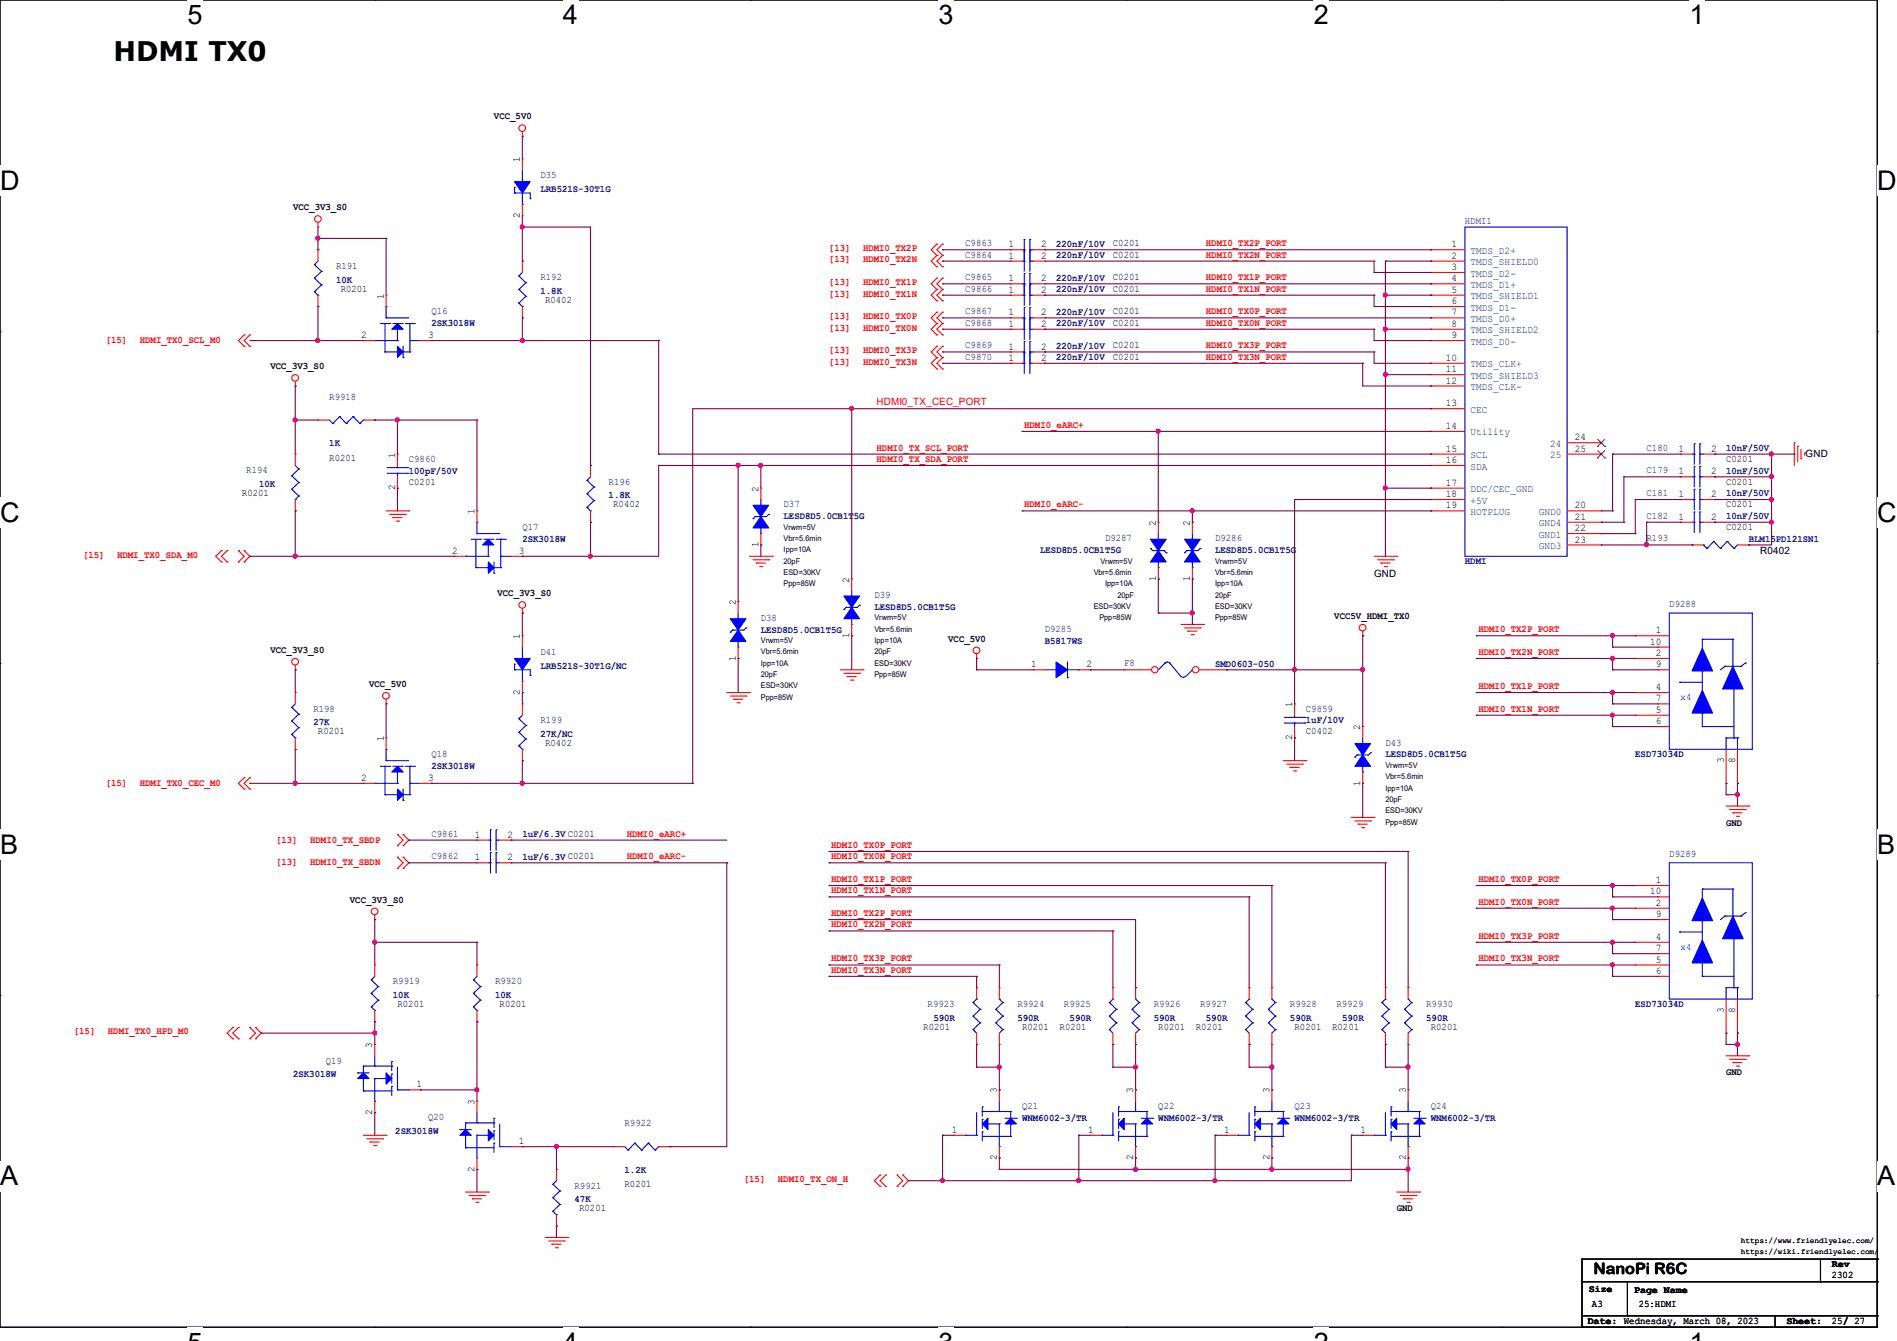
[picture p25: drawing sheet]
<svg xmlns="http://www.w3.org/2000/svg" width="297mm" height="210mm" viewBox="0 0 297 210" stroke-linecap="round" stroke-linejoin="round" font-family="sans-serif">
<defs><g id="words">
<g font-size="4.2">
<text x="29.4" y="3.8">5</text>
<text x="88.1" y="3.8">4</text>
<text x="146.9" y="3.8">3</text>
<text x="205.7" y="3.8">2</text>
<text x="264.5" y="3.8">1</text>
<text x="17.8" y="9.6">HDMI TX0</text>
<text x="0" y="29.8">D</text>
<text x="293.9" y="29.8">D</text>
<text x="0" y="81.7">C</text>
<text x="293.9" y="81.7">C</text>
<text x="0" y="133.7">B</text>
<text x="293.9" y="133.7">B</text>
<text x="0" y="185.6">A</text>
<text x="293.9" y="185.6">A</text>
</g>
<text font-size="2.5" x="249.5" y="199.5">NanoPi R6C</text>
<g font-size="1.6">
<text x="77.3" y="18.7">VCC_5V0</text>
<text x="81.4" y="25.4" transform="rotate(-90 81.4 25.4)">1</text>
<text x="45.9" y="32.9">VCC_3V3_S0</text>
<text x="81.4" y="34.1" transform="rotate(-90 81.4 34.1)">2</text>
<text x="157.9" y="38.7">1</text>
<text x="157.9" y="40.5">1</text>
<text x="163" y="38.7">2</text>
<text x="163" y="40.5">2</text>
<text x="174.2" y="38.6">C0201</text>
<text x="174.2" y="40.3">C0201</text>
<text x="227.2" y="38.7">1</text>
<text x="227.2" y="40.5">2</text>
<text x="53.3" y="45.7">R0201</text>
<text x="60.1" y="46.8" transform="rotate(-90 60.1 46.8)">1</text>
<text x="85.3" y="47.5">R0402</text>
<text x="157.9" y="44.1">1</text>
<text x="157.9" y="45.8">1</text>
<text x="163" y="44.1">2</text>
<text x="163" y="45.8">2</text>
<text x="174.2" y="43.9">C0201</text>
<text x="174.2" y="45.7">C0201</text>
<text x="227.2" y="42.3">3</text>
<text x="227.2" y="44.1">4</text>
<text x="227.2" y="45.8">5</text>
<text x="227.2" y="47.6">6</text>
<text x="56.6" y="53">2</text>
<text x="67" y="53">3</text>
<text x="157.9" y="49.4">1</text>
<text x="157.9" y="51.2">1</text>
<text x="163" y="49.4">2</text>
<text x="163" y="51.2">2</text>
<text x="174.2" y="49.2">C0201</text>
<text x="174.2" y="51">C0201</text>
<text x="227.2" y="49.4">7</text>
<text x="227.2" y="51.2">8</text>
<text x="227.2" y="53">9</text>
<text x="42.3" y="57.8">VCC_3V3_S0</text>
<text x="157.9" y="54.7">1</text>
<text x="157.9" y="56.5">1</text>
<text x="163" y="54.7">2</text>
<text x="163" y="56.5">2</text>
<text x="174.2" y="54.6">C0201</text>
<text x="174.2" y="56.3">C0201</text>
<text x="226.4" y="56.5">10</text>
<text x="226.4" y="58.3">11</text>
<text x="226.4" y="63.6">13</text>
<text x="226.4" y="60.1">12</text>
<text x="61.8" y="71.7" transform="rotate(-90 61.8 71.7)">1</text>
<text x="226.4" y="70.7">15</text>
<text x="226.4" y="67.2">14</text>
<text x="246.6" y="69">24</text>
<text x="246.6" y="70.7">25</text>
<text x="262.8" y="70.7">1</text>
<text x="267.9" y="70.7">2</text>
<text x="282.7" y="71.5">GND</text>
<text x="37.9" y="77.7">R0201</text>
<text x="51.6" y="72.2">R0201</text>
<text x="61.8" y="76.8" transform="rotate(-90 61.8 76.8)">2</text>
<text x="64" y="75.9">C0201</text>
<text x="118.7" y="77" transform="rotate(-90 118.7 77)">2</text>
<text x="226.4" y="77.9">18</text>
<text x="226.4" y="76.1">17</text>
<text x="226.4" y="72.5">16</text>
<text x="262.8" y="74.3">1</text>
<text x="262.8" y="77.9">1</text>
<text x="267.9" y="74.3">2</text>
<text x="267.9" y="77.9">2</text>
<text x="270.2" y="72.3">C0201</text>
<text x="270.2" y="75.9">C0201</text>
<text x="74.3" y="80.6" transform="rotate(-90 74.3 80.6)">1</text>
<text x="96" y="79.5">R0402</text>
<text x="181" y="82.3" transform="rotate(-90 181 82.3)">2</text>
<text x="186.3" y="82.3" transform="rotate(-90 186.3 82.3)">2</text>
<text x="226.4" y="79.6">19</text>
<text x="246.6" y="79.6">20</text>
<text x="246.6" y="81.4">21</text>
<text x="246.6" y="83.2">22</text>
<text x="262.8" y="81.4">1</text>
<text x="267.9" y="81.4">2</text>
<text x="270.2" y="83">C0201</text>
<text x="270.2" y="79.5">C0201</text>
<text x="70.8" y="86.7">2</text>
<text x="81.2" y="86.7">3</text>
<text x="118.7" y="85.7" transform="rotate(-90 118.7 85.7)">1</text>
<text x="246.6" y="85">23</text>
<text x="275.6" y="86.8">R0402</text>
<text x="77.9" y="93.4">VCC_3V3_S0</text>
<text x="115.2" y="94.8" transform="rotate(-90 115.2 94.8)">2</text>
<text x="133" y="91.2" transform="rotate(-90 133 91.2)">2</text>
<text x="181" y="91" transform="rotate(-90 181 91)">1</text>
<text x="186.3" y="91" transform="rotate(-90 186.3 91)">1</text>
<text x="215.1" y="90.3">GND</text>
<text x="81.4" y="100.1" transform="rotate(-90 81.4 100.1)">1</text>
<text x="133" y="99.9" transform="rotate(-90 133 99.9)">1</text>
<text x="148.5" y="100.5">VCC_5V0</text>
<text x="208.9" y="96.9">VCC5V_HDMI_TX0</text>
<text x="258.4" y="101">10</text>
<text x="259.2" y="99.2">1</text>
<text x="42.3" y="102.3">VCC_3V3_S0</text>
<text x="57.8" y="107.6">VCC_5V0</text>
<text x="115.2" y="103.5" transform="rotate(-90 115.2 103.5)">1</text>
<text x="161.5" y="104.5">1</text>
<text x="170.1" y="104.5">2</text>
<text x="259.2" y="102.7">2</text>
<text x="259.2" y="104.5">9</text>
<text x="81.4" y="108.8" transform="rotate(-90 81.4 108.8)">2</text>
<text x="202.3" y="110.8" transform="rotate(-90 202.3 110.8)">1</text>
<text x="259.2" y="108.1">4</text>
<text x="259.2" y="111.6">5</text>
<text x="259.2" y="113.4">6</text>
<text x="259.2" y="109.9">7</text>
<text x="49.8" y="115">R0201</text>
<text x="60.1" y="116.1" transform="rotate(-90 60.1 116.1)">1</text>
<text x="85.3" y="116.8">R0402</text>
<text x="202.3" y="115.9" transform="rotate(-90 202.3 115.9)">2</text>
<text x="204.5" y="115">C0402</text>
<text x="213" y="114.3" transform="rotate(-90 213 114.3)">2</text>
<text x="269.9" y="119.5" transform="rotate(-90 269.9 119.5)">3</text>
<text x="271.7" y="119.5" transform="rotate(-90 271.7 119.5)">8</text>
<text x="56.6" y="122.3">2</text>
<text x="67" y="122.3">3</text>
<text x="213" y="123" transform="rotate(-90 213 123)">1</text>
<text x="74.3" y="131.2">1</text>
<text x="79.5" y="131.2">2</text>
<text x="270.2" y="129.3">GND</text>
<text x="74.3" y="134.7">1</text>
<text x="79.5" y="134.7">2</text>
<text x="54.8" y="141.4">VCC_3V3_S0</text>
<text x="258.4" y="140.1">10</text>
<text x="259.2" y="138.3">1</text>
<text x="259.2" y="141.9">2</text>
<text x="259.2" y="143.6">9</text>
<text x="259.2" y="147.2">4</text>
<text x="259.2" y="149">7</text>
<text x="259.2" y="150.8">5</text>
<text x="259.2" y="152.5">6</text>
<text x="62.2" y="157.7">R0201</text>
<text x="78.2" y="157.7">R0201</text>
<text x="144.6" y="161.2">R0201</text>
<text x="160" y="161.2">R0201</text>
<text x="165.9" y="161.2">R0201</text>
<text x="181.4" y="161.2">R0201</text>
<text x="187.2" y="161.2">R0201</text>
<text x="202.7" y="161.2">R0201</text>
<text x="208.6" y="161.2">R0201</text>
<text x="224" y="161.2">R0201</text>
<text x="269.9" y="158.6" transform="rotate(-90 269.9 158.6)">3</text>
<text x="271.7" y="158.6" transform="rotate(-90 271.7 158.6)">8</text>
<text x="58.3" y="164.1" transform="rotate(-90 58.3 164.1)">3</text>
<text x="65.2" y="170.3">1</text>
<text x="74.3" y="173" transform="rotate(-90 74.3 173)">3</text>
<text x="156.1" y="171.2" transform="rotate(-90 156.1 171.2)">3</text>
<text x="177.4" y="171.2" transform="rotate(-90 177.4 171.2)">3</text>
<text x="198.8" y="171.2" transform="rotate(-90 198.8 171.2)">3</text>
<text x="220.1" y="171.2" transform="rotate(-90 220.1 171.2)">3</text>
<text x="270.2" y="168.4">GND</text>
<text x="58.3" y="174.6" transform="rotate(-90 58.3 174.6)">2</text>
<text x="81.2" y="179.2">1</text>
<text x="149" y="177.4">1</text>
<text x="170.3" y="177.4">1</text>
<text x="191.7" y="177.4">1</text>
<text x="213" y="177.4">1</text>
<text x="74.3" y="183.5" transform="rotate(-90 74.3 183.5)">2</text>
<text x="97.8" y="186">R0201</text>
<text x="156.1" y="181.7" transform="rotate(-90 156.1 181.7)">2</text>
<text x="177.4" y="181.7" transform="rotate(-90 177.4 181.7)">2</text>
<text x="198.8" y="181.7" transform="rotate(-90 198.8 181.7)">2</text>
<text x="220.1" y="181.7" transform="rotate(-90 220.1 181.7)">2</text>
<text x="90.7" y="189.7">R0201</text>
<text x="218.7" y="189.7">GND</text>
<text x="248.8" y="202.4">Size</text>
<text x="255.9" y="202.5">Page Name</text>
<text x="286.8" y="200.2">2302</text>
<text x="286.8" y="198.5">Rev</text>
<text x="248.6" y="207.3">Date: Wednesday, March 08, 2023</text>
<text x="249.3" y="204.6">A3</text>
<text x="256.6" y="204.6">25:HDMI</text>
<text x="279.7" y="207.3">Sheet:</text>
<text x="286.8" y="207.3">25/ 27</text>
</g>
<g font-size="1.6" fill="#000080">
<text x="84.6" y="27.9">D35</text>
<text x="84.6" y="30.1">LRB521S-30T1G</text>
<text x="229.4" y="35">HDMI1</text>
<text x="151.1" y="38.6">C9863</text>
<text x="151.1" y="40.3">C9864</text>
<text x="165.4" y="38.6">220nF/10V</text>
<text x="165.4" y="40.4">220nF/10V</text>
<text x="52.6" y="42.1">R191</text>
<text x="52.6" y="44.3">10K</text>
<text x="84.6" y="43.9">R192</text>
<text x="84.6" y="46.1">1.8K</text>
<text x="151.1" y="43.9">C9865</text>
<text x="151.1" y="45.7">C9866</text>
<text x="165.4" y="43.9">220nF/10V</text>
<text x="165.4" y="45.7">220nF/10V</text>
<text x="67.6" y="49.2">Q16</text>
<text x="67.6" y="51.1">2SK3018W</text>
<text x="151.1" y="49.2">C9867</text>
<text x="151.1" y="51">C9868</text>
<text x="165.4" y="49.3">220nF/10V</text>
<text x="165.4" y="51.1">220nF/10V</text>
<text x="151.1" y="54.6">C9869</text>
<text x="151.1" y="56.3">C9870</text>
<text x="165.4" y="54.6">220nF/10V</text>
<text x="165.4" y="56.4">220nF/10V</text>
<text x="51.6" y="62.6">R9918</text>
<text x="51.6" y="69.9">1K</text>
<text x="257.8" y="70.6">C180</text>
<text x="270.2" y="70.6">10nF/50V</text>
<text x="38.6" y="74.1">R194</text>
<text x="40.6" y="76.3">10K</text>
<text x="64" y="72.3">C9860</text>
<text x="64" y="74.2">100pF/50V</text>
<text x="95.3" y="75.9">R196</text>
<text x="257.8" y="74.1">C179</text>
<text x="257.8" y="77.7">C181</text>
<text x="270.2" y="74.2">10nF/50V</text>
<text x="270.2" y="77.7">10nF/50V</text>
<text x="81.8" y="83">Q17</text>
<text x="95.3" y="78.1">1.8K</text>
<text x="122.7" y="79.5">D37</text>
<text x="122.7" y="81.3">LESD8D5.0CB1T5G</text>
<text x="257.8" y="81.2">C182</text>
<text x="270.2" y="81.3">10nF/50V</text>
<text x="81.8" y="84.8">2SK3018W</text>
<text x="162.9" y="86.6">LESD8D5.0CB1T5G</text>
<text x="173" y="84.8">D9287</text>
<text x="190.2" y="84.8">D9286</text>
<text x="190.2" y="86.6">LESD8D5.0CB1T5G</text>
<text x="229.4" y="88.4">HDMI</text>
<text x="257.8" y="84.8">R193</text>
<text x="273.8" y="84.8">BLM15PD121SN1</text>
<text x="136.9" y="93.7">D39</text>
<text x="136.9" y="95.5">LESD8D5.0CB1T5G</text>
<text x="261.4" y="95.1">D9288</text>
<text x="119.1" y="97.2">D38</text>
<text x="119.1" y="99.1">LESD8D5.0CB1T5G</text>
<text x="163.6" y="99">D9285</text>
<text x="163.6" y="100.8">B5817WS</text>
<text x="84.6" y="102.6">D41</text>
<text x="84.6" y="104.7">LRB521S-30T1G/NC</text>
<text x="176" y="104.3">F8</text>
<text x="190.2" y="104.4">SMD0603-050</text>
<text x="49.1" y="111.5">R198</text>
<text x="49.1" y="113.6">27K</text>
<text x="84.6" y="113.2">R199</text>
<text x="204.5" y="111.5">C9859</text>
<text x="204.5" y="113.3">1uF/10V</text>
<text x="67.6" y="118.6">Q18</text>
<text x="84.6" y="115.4">27K/NC</text>
<text x="216.9" y="116.8">D43</text>
<text x="216.9" y="118.6">LESD8D5.0CB1T5G</text>
<text x="256" y="118.6">ESD73034D</text>
<text x="67.6" y="120.4">2SK3018W</text>
<text x="67.6" y="131">C9861</text>
<text x="81.8" y="131.1">1uF/6.3V C0201</text>
<text x="67.6" y="134.6">C9862</text>
<text x="81.8" y="134.6">1uF/6.3V C0201</text>
<text x="261.4" y="134.2">D9289</text>
<text x="61.5" y="154.1">R9919</text>
<text x="77.5" y="154.1">R9920</text>
<text x="61.5" y="156.3">10K</text>
<text x="77.5" y="156.3">10K</text>
<text x="145.2" y="157.7">R9923</text>
<text x="146.1" y="159.8">590R</text>
<text x="159.3" y="157.7">R9924</text>
<text x="159.3" y="159.8">590R</text>
<text x="166.6" y="157.7">R9925</text>
<text x="167.5" y="159.8">590R</text>
<text x="180.6" y="157.7">R9926</text>
<text x="180.6" y="159.8">590R</text>
<text x="187.9" y="157.7">R9927</text>
<text x="188.8" y="159.8">590R</text>
<text x="202" y="157.7">R9928</text>
<text x="202" y="159.8">590R</text>
<text x="209.2" y="157.7">R9929</text>
<text x="210.1" y="159.8">590R</text>
<text x="223.3" y="157.7">R9930</text>
<text x="223.3" y="159.8">590R</text>
<text x="256" y="157.7">ESD73034D</text>
<text x="51" y="166.6">Q19</text>
<text x="45.9" y="168.7">2SK3018W</text>
<text x="160" y="173.7">Q21</text>
<text x="181.4" y="173.7">Q22</text>
<text x="202.7" y="173.7">Q23</text>
<text x="224" y="173.7">Q24</text>
<text x="61.9" y="177.6">2SK3018W</text>
<text x="67" y="175.5">Q20</text>
<text x="97.8" y="176.4">R9922</text>
<text x="160" y="175.5">WNM6002-3/TR</text>
<text x="181.4" y="175.5">WNM6002-3/TR</text>
<text x="202.7" y="175.5">WNM6002-3/TR</text>
<text x="224" y="175.5">WNM6002-3/TR</text>
<text x="97.8" y="183.7">1.2K</text>
<text x="90" y="186.1">R9921</text>
<text x="90" y="188.3">47K</text>
</g>
<g font-size="1.6" fill="#f00">
<text x="129.8" y="39.3">[13]</text>
<text x="129.8" y="41.1">[13]</text>
<text x="135.1" y="39.3">HDMI0_TX2P</text>
<text x="135.1" y="41.1">HDMI0_TX2N</text>
<text x="188.8" y="40.3">HDMI0_TX2N_PORT</text>
<text x="188.8" y="38.6">HDMI0_TX2P_PORT</text>
<text x="129.8" y="46.4">[13]</text>
<text x="129.8" y="44.7">[13]</text>
<text x="135.1" y="46.4">HDMI0_TX1N</text>
<text x="135.1" y="44.7">HDMI0_TX1P</text>
<text x="188.8" y="43.9">HDMI0_TX1P_PORT</text>
<text x="188.8" y="45.7">HDMI0_TX1N_PORT</text>
<text x="16.6" y="53.7">[15]</text>
<text x="21.9" y="53.7">HDMI_TX0_SCL_M0</text>
<text x="129.8" y="50">[13]</text>
<text x="129.8" y="51.8">[13]</text>
<text x="135.1" y="50">HDMI0_TX0P</text>
<text x="135.1" y="51.8">HDMI0_TX0N</text>
<text x="188.8" y="51">HDMI0_TX0N_PORT</text>
<text x="188.8" y="49.2">HDMI0_TX0P_PORT</text>
<text x="129.8" y="57.1">[13]</text>
<text x="129.8" y="55.3">[13]</text>
<text x="135.1" y="57.1">HDMI0_TX3N</text>
<text x="135.1" y="55.3">HDMI0_TX3P</text>
<text x="188.8" y="54.6">HDMI0_TX3P_PORT</text>
<text x="188.8" y="56.3">HDMI0_TX3N_PORT</text>
<text x="137.2" y="63.5">HDMI0_TX_CEC_PORT</text>
<text x="137.2" y="70.6">HDMI0_TX_SCL_PORT</text>
<text x="160.4" y="67">HDMI0_eARC+</text>
<text x="137.2" y="72.3">HDMI0_TX_SDA_PORT</text>
<text x="160.4" y="79.5">HDMI0_eARC-</text>
<text x="13" y="87.3">[15]</text>
<text x="18.3" y="87.3">HDMI_TX0_SDA_M0</text>
<text x="231.5" y="99">HDMI0_TX2P_PORT</text>
<text x="231.5" y="102.6">HDMI0_TX2N_PORT</text>
<text x="231.5" y="107.9">HDMI0_TX1P_PORT</text>
<text x="231.5" y="111.5">HDMI0_TX1N_PORT</text>
<text x="16.6" y="123.1">[15]</text>
<text x="21.9" y="123.1">HDMI_TX0_CEC_M0</text>
<text x="43.2" y="131.9">[13]</text>
<text x="48.6" y="131.9">HDMI0_TX_SBDP</text>
<text x="98.1" y="131">HDMI0_eARC+</text>
<text x="43.2" y="135.5">[13]</text>
<text x="48.6" y="135.5">HDMI0_TX_SBDN</text>
<text x="98.1" y="134.6">HDMI0_eARC-</text>
<text x="130.1" y="132.8">HDMI0_TX0P_PORT</text>
<text x="130.1" y="134.6">HDMI0_TX0N_PORT</text>
<text x="130.1" y="143.5">HDMI0_TX2P_PORT</text>
<text x="130.1" y="139.9">HDMI0_TX1N_PORT</text>
<text x="130.1" y="138.1">HDMI0_TX1P_PORT</text>
<text x="231.5" y="141.7">HDMI0_TX0N_PORT</text>
<text x="231.5" y="138.1">HDMI0_TX0P_PORT</text>
<text x="130.1" y="145.2">HDMI0_TX2N_PORT</text>
<text x="231.5" y="147">HDMI0_TX3P_PORT</text>
<text x="130.1" y="150.6">HDMI0_TX3P_PORT</text>
<text x="130.1" y="152.4">HDMI0_TX3N_PORT</text>
<text x="231.5" y="150.6">HDMI0_TX3N_PORT</text>
<text x="11.6" y="162">[15]</text>
<text x="16.9" y="162">HDMI_TX0_HPD_M0</text>
<text x="116.5" y="185.1">[15]</text>
<text x="121.8" y="185.1">HDMI0_TX_ON_H</text>
</g>
<g font-size="1.6" fill="#004080">
<text x="230.3" y="39.8">TMDS_D2+</text>
<text x="230.3" y="41.5">TMDS_SHIELD0</text>
<text x="230.3" y="43.3">TMDS_D2-</text>
<text x="230.3" y="45.1">TMDS_D1+</text>
<text x="230.3" y="46.9">TMDS_SHIELD1</text>
<text x="230.3" y="48.6">TMDS_D1-</text>
<text x="230.3" y="50.4">TMDS_D0+</text>
<text x="230.3" y="52.2">TMDS_SHIELD2</text>
<text x="230.3" y="54">TMDS_D0-</text>
<text x="230.3" y="57.5">TMDS_CLK+</text>
<text x="230.3" y="59.3">TMDS_SHIELD3</text>
<text x="230.3" y="64.6">CEC</text>
<text x="230.3" y="61.1">TMDS_CLK-</text>
<text x="230.3" y="71.8">SCL</text>
<text x="230.3" y="68.2">Utility</text>
<text x="242.7" y="70">24</text>
<text x="242.7" y="71.8">25</text>
<text x="230.3" y="77.1">DDC/CEC_GND</text>
<text x="230.3" y="73.5">SDA</text>
<text x="230.3" y="80.6">HOTPLUG</text>
<text x="230.3" y="78.9">+5V</text>
<text x="240.9" y="80.6">GND0</text>
<text x="240.9" y="82.4">GND4</text>
<text x="240.9" y="86">GND3</text>
<text x="240.9" y="84.2">GND1</text>
</g>
<g font-size="1.6" fill="#00f">
<text x="263.1" y="109.7">x4</text>
<text x="263.1" y="148.8">x4</text>
</g>
<g font-size="1.2">
<text x="122.7" y="82.9">Vrwm=5V</text>
<text x="122.7" y="84.7">Vbr=5.6min</text>
<text x="122.7" y="86.5">Ipp=10A</text>
<text x="122.7" y="88.3">20pF</text>
<text x="172.3" y="88.3">Vrwm=5V</text>
<text x="190.2" y="88.3">Vrwm=5V</text>
<text x="122.7" y="90">ESD=30KV</text>
<text x="122.7" y="91.8">Ppp=85W</text>
<text x="171.2" y="90">Vbr=5.6min</text>
<text x="171.2" y="95.4">ESD=30KV</text>
<text x="173" y="91.8">Ipp=10A</text>
<text x="175" y="93.6">20pF</text>
<text x="190.2" y="90">Vbr=5.6min</text>
<text x="190.2" y="91.8">Ipp=10A</text>
<text x="190.2" y="93.6">20pF</text>
<text x="190.2" y="95.4">ESD=30KV</text>
<text x="119.1" y="100.7">Vrwm=5V</text>
<text x="136.9" y="97.2">Vrwm=5V</text>
<text x="136.9" y="98.9">Vbr=5.6min</text>
<text x="136.9" y="100.7">Ipp=10A</text>
<text x="172.1" y="97.2">Ppp=85W</text>
<text x="190.2" y="97.2">Ppp=85W</text>
<text x="119.1" y="102.5">Vbr=5.6min</text>
<text x="119.1" y="104.3">Ipp=10A</text>
<text x="119.1" y="106">20pF</text>
<text x="119.1" y="107.8">ESD=30KV</text>
<text x="136.9" y="102.5">20pF</text>
<text x="136.9" y="104.3">ESD=30KV</text>
<text x="136.9" y="106">Ppp=85W</text>
<text x="119.1" y="109.6">Ppp=85W</text>
<text x="216.9" y="120.3">Vrwm=5V</text>
<text x="216.9" y="122">Vbr=5.6min</text>
<text x="216.9" y="123.8">Ipp=10A</text>
<text x="216.9" y="125.6">20pF</text>
<text x="216.9" y="127.4">ESD=30KV</text>
<text x="216.9" y="129.2">Ppp=85W</text>
<text x="272.6" y="196.4">https://wiki.friendlyelec.com/</text>
<text x="272.6" y="194.6">https://www.friendlyelec.com/</text>
</g>
</g></defs>
<path d="M0 0h293.9v207.9h-293.9z" fill="none" stroke="#000" stroke-width=".17"/>
<g fill="#fff">
<path d="M29.4 0h2.3v4.7h-2.3z"/>
<path d="M29.4 207.9h2.3v2.1h-2.3z"/>
</g>
<path d="M58.8 0h.1M58.8 207.9h.1" fill="none" stroke="#000" stroke-width=".17"/>
<g fill="#fff">
<path d="M88.1 0h2.4v4.7h-2.4z"/>
<path d="M88.1 207.9h2.4v2.1h-2.4z"/>
</g>
<path d="M117.6 0h.1M117.6 207.9h.1" fill="none" stroke="#000" stroke-width=".17"/>
<g fill="#fff">
<path d="M146.9 0h2.4v4.7h-2.4z"/>
<path d="M146.9 207.9h2.4v2.1h-2.4z"/>
</g>
<path d="M176.3 0h.1M176.3 207.9h.1" fill="none" stroke="#000" stroke-width=".17"/>
<g fill="#fff">
<path d="M205.7 0h2.4v4.7h-2.4z"/>
<path d="M205.7 207.9h2.4v2.1h-2.4z"/>
</g>
<path d="M235.1 0h.1M235.1 207.9h.1" fill="none" stroke="#000" stroke-width=".17"/>
<g fill="#fff">
<path d="M264.5 0h2.4v4.7h-2.4z"/>
<path d="M264.5 207.9h2.4v2.1h-2.4z"/>
<path d="M0 26h3v4.7h-3z"/>
<path d="M293.9 26h3.1v4.7h-3.1z"/>
<path d="M0 77.9h3v4.7h-3z"/>
<path d="M293.9 77.9h3.1v4.7h-3.1z"/>
</g>
<path d="M0 51.9h.1M293.9 51.9h.1" fill="none" stroke="#000" stroke-width=".17"/>
<g fill="#fff">
<path d="M0 129.9h2.8v4.7h-2.8z"/>
<path d="M293.9 129.9h2.9v4.7h-2.9z"/>
</g>
<path d="M0 103.9h.1M293.9 103.9h.1" fill="none" stroke="#000" stroke-width=".17"/>
<g fill="#fff">
<path d="M0 181.8h2.8v4.8h-2.8z"/>
<path d="M293.8 181.8h3v4.8h-3z"/>
</g>
<g fill="none" stroke="#000" stroke-width=".17">
<path d="M0 155.9h.1M293.9 155.9h.1M247.7 197.2h.1M247.7 197.2v10.7M247.7 197.2h46.2M285 197.2v3.5M293.9 197.2h.1M293.9 197.2v10.7h-46.2M247.7 207.9h.1M247.7 200.7h46.2M247.7 206.1h46.2M254.8 206.1h.1"/>
<path d="M254.8 200.7v5.4M258.4 206.1h.1M277.9 207.9h.1M277.9 206.1v1.8M285 200.7h.1M293.9 200.7h.1M293.9 206.1h.1"/>
</g>
<g fill="none" stroke="#f00" stroke-width=".17">
<path d="M49.8 35.6h.1M49.8 39.1h.1M49.8 34.8v.8M49.8 39.1v1.8M81.8 21.3h.1M81.8 20.6v.7M146.7 38.2h.1M146.7 38.2l-.9 .9 .9 .9M147.6 38.2h.1M147.6 38.2l-.9 .9 .9 .9M158.2 39.1h.1M158.2 39.1h1.8"/>
<path d="M161.8 39.1h1.8M163.6 39.1h.1M38.2 54.2h.1M38.2 52.5h.1M38.2 52.5l-.9 .8 .9 .9M39.1 54.2h.1M39.1 52.5h.1M39.1 52.5l-.9 .8 .9 .9M46.2 59.7v.8M49.8 48h.1M49.8 46.2v1.8M146.7 47.1h.1"/>
<path d="M146.7 45.3h.1M146.7 50.7h.1M146.7 48.9h.1M146.7 52.5h.1M146.7 57.8h.1M146.7 56h.1M146.7 40h.1M146.7 41.8h.1M146.7 43.6h.1M146.7 54.2h.1M146.7 45.3l-.9 .9 .9 .9M146.7 48.9l-.9 .9 .9 .9"/>
<path d="M146.7 50.7l-.9 .9 .9 .9M146.7 56l-.9 .9 .9 .9M146.7 40l-.9 .9 .9 .9M146.7 43.6l-.9 .8 .9 .9M146.7 54.2l-.9 .9 .9 .9M147.6 47.1h.1M147.6 45.3h.1M147.6 50.7h.1M147.6 48.9h.1M147.6 52.5h.1M147.6 57.8h.1M147.6 56h.1"/>
<path d="M147.6 40h.1M147.6 41.8h.1M147.6 43.6h.1M147.6 54.2h.1M147.6 45.3l-.9 .9 .9 .9M147.6 48.9l-.9 .9 .9 .9M147.6 50.7l-.9 .9 .9 .9M147.6 56l-.9 .9 .9 .9M147.6 40l-.9 .9 .9 .9M147.6 43.6l-.9 .8 .9 .9M147.6 54.2l-.9 .9 .9 .9M46.2 60.5h.1"/>
<path d="M280.9 69.3h.1M280.9 69.3v3.6M281.5 69.9h.1M281.5 69.9v2.4M282 71.8h.1M282 70.4v1.4M282.5 71h.1M282.5 71v.3M34.7 88h.1M34.7 86.2h.1M34.7 86.2l-.9 .9 .9 .9M35.6 88h.1"/>
<path d="M35.6 86.2h.1M35.6 86.2l-.9 .9 .9 .9M37.3 88h.1M37.3 86.2h.1M37.3 86.2l.9 .9-.9 .9M38.2 86.2h.1M38.2 88h.1M38.2 86.2l.9 .9-.9 .9M60.5 80h3.5M61 80.6h2.5M61.5 81.1h.1M61.5 81.1h1.4"/>
<path d="M62.1 81.6h.3M62.4 81.6h.1M63.5 80.6h.1M64 80h.1M71.1 87.1h.1M71.1 87.1h1.8M74.7 80h.1M74.7 80v1.8M80 87.1h1.8M81.8 96h.1M81.8 87.1h.1M81.8 95.3v.7"/>
<path d="M117.3 87.1h3.6M117.9 87.7h2.5M118.4 88.2h.1M118.4 88.2h1.4M119 88.7h.3M119.3 88.7h.1M120.4 87.7h.1M120.9 87.1h.1M184.9 97.8h3.6M185.5 98.3h2.4M186 98.8h.1M186 98.8h1.4"/>
<path d="M186.5 99.4h.4M186.9 99.4h.1M187.9 98.3h.1M188.5 97.8h.1M213.4 99.6h.1M213.4 98.8v.8M215.1 87.1h3.6M215.7 87.7h2.4M216.2 88.2h.1M216.2 88.2h1.4M216.7 88.7h.4M217.1 88.7h.1"/>
<path d="M218.1 87.7h.1M218.7 87.1h.1M256 99.6h.1M256 99.6h5.4M46.2 104.9h.1M46.2 104.2v.7M60.5 110.2h.1M60.5 109.5v.7M113.8 108.5h3.5M114.3 109h2.5M114.9 109.5h.1M114.9 109.5h1.4"/>
<path d="M115.4 110.1h.3M115.7 110.1h.1M116.8 109h.1M117.3 108.5h.1M131.6 104.9h3.5M132.1 105.5h2.5M132.6 106h.1M132.6 106h1.5M133.2 106.5h.3M133.5 106.5h.1M134.6 105.5h.1M135.1 104.9h.1"/>
<path d="M152.9 103.1h.1M152.9 102.4v.7M200.9 119.1h3.6M201.5 119.7h2.4M203.9 119.7h.1M204.5 119.1h.1M256 103.1h.1M256 108.5h.1M256 112h.1M256 108.5h5.4M256 103.1h5.4M256 112h5.4"/>
<path d="M259.6 113.8h.1M259.6 110.2h.1M259.6 104.9h.1M259.6 101.3h.1M259.6 104.9h1.8M259.6 113.8h1.8M259.6 110.2h1.8M259.6 101.3h1.8M270.3 117.3v5.4M272 117.3v5.4M38.2 123.6h.1M38.2 121.8h.1"/>
<path d="M38.2 121.8l-.9 .9 .9 .9M39.1 123.6h.1M39.1 121.8h.1M39.1 121.8l-.9 .9 .9 .9M62.2 132.5h.1M62.2 130.7h.1M62.2 136h.1M62.2 134.2h.1M62.2 134.2l.9 .9-.9 .9M62.2 130.7l.9 .9-.9 .9M63.1 130.7h.1M63.1 132.5h.1"/>
<path d="M63.1 134.2h.1M63.1 136h.1M63.1 130.7l.9 .9-.9 .9M63.1 134.2l.9 .9-.9 .9M202 120.2h.1M202 120.2h1.4M202.5 120.7h.4M202.9 120.7h.1M211.6 128h3.5M212.1 128.6h2.5M212.6 129.1h.1M212.6 129.1h1.5"/>
<path d="M213.2 129.6h.3M213.5 129.6h.1M214.6 128.6h.1M215.1 128h.1M270.3 122.7h.1M270.3 126.2h3.5M270.8 126.8h2.5M271.3 127.3h.1M271.3 127.3h1.5M271.9 127.8h.3M272 122.7h.1M272.2 127.8h.1"/>
<path d="M273.3 126.8h.1M273.8 126.2h.1M58.7 144h.1M58.7 143.3v.7M216.9 154.7h.1M216.9 154.7v1.8M36.4 162.7h.1M36.4 160.9h.1M36.4 160.9l-.8 .9 .8 .9M37.3 162.7h.1M37.3 160.9h.1M37.3 160.9l-.9 .9 .9 .9"/>
<path d="M39.1 162.7h.1M39.1 160.9h.1M39.1 160.9l.9 .9-.9 .9M40 160.9h.1M40 162.7h.1M40 160.9l.9 .9-.9 .9M56.9 177.8h3.6M57.4 178.4h2.5M58 178.9h.1M58 178.9h1.4M58.5 179.4h.3M58.8 179.4h.1"/>
<path d="M59.9 178.4h.1M60.5 177.8h.1M216.9 163.6h.1M216.9 161.8v1.8M270.3 165.4h3.5M270.8 165.9h2.5M271.3 166.4h.1M271.3 166.4h1.5M271.9 167h.3M272.2 167h.1M273.3 165.9h.1M273.8 165.4h.1"/>
<path d="M72.9 186.7h3.6M73.4 187.2h2.5M74 187.7h.1M74 187.7h1.4M74.5 188.3h.3M74.8 188.3h.1M75.9 187.2h.1M76.5 186.7h.1M85.3 193.8h3.6M85.9 194.4h2.4M86.4 194.9h.1M86.4 194.9h1.4"/>
<path d="M87 195.4h.3M87.3 195.4h.1M88.3 194.4h.1M88.9 193.8h.1M137.8 185.8h.1M137.8 184h.1M137.8 184l-.9 .9 .9 .9M138.7 185.8h.1M138.7 184h.1M138.7 184l-.9 .9 .9 .9M140.5 185.8h.1M140.5 184h.1"/>
<path d="M140.5 184l.9 .9-.9 .9M141.4 184h.1M141.4 185.8h.1M141.4 184l.8 .9-.8 .9M218.7 186.7h3.5M219.2 187.2h2.5M219.8 187.7h.1M219.8 187.7h1.4M220.3 188.3h.3M220.6 188.3h.1M221.7 187.2h.1M222.2 186.7h.1"/>
<circle cx="49.8" cy="34.3" r=".52"/>
<circle cx="81.8" cy="20.1" r=".52"/>
<circle cx="46.2" cy="59.2" r=".52"/>
<circle cx="81.8" cy="94.7" r=".52"/>
<circle cx="213.3" cy="98.3" r=".52"/>
<circle cx="46.2" cy="103.6" r=".52"/>
<circle cx="60.4" cy="109" r=".52"/>
<circle cx="152.9" cy="101.9" r=".52"/>
<circle cx="58.7" cy="142.7" r=".52"/>
</g>
<g fill="#00f" stroke="#00f" stroke-width=".17">
<path d="M76.5 84.5l.8 .8h-1.7z"/>
<path d="M76.5 88l.8 .9-.8 .9z"/>
<path d="M271.3 104.4l1.6 3.5h-3.2z" fill-rule="evenodd"/>
<path d="M266.5 101.5l1.6 3.6h-3.2z" fill-rule="evenodd"/>
<path d="M266.5 108.1l1.6 3.6h-3.2z" fill-rule="evenodd"/>
</g>
<g fill="none" stroke="#00f" stroke-width=".17">
<path d="M160 39.1h.4M160.4 39.1h.1M160.4 37.5h.1M160.4 37.5v3.2M161.2 37.5h.1M161.2 39.1h.1M161.2 39.1h.6M161.2 37.5v3.2M49.2 41.4h.1M49.2 43.6h.1M49.2 45.7h.1M49.2 41.4l1.1 1.1"/>
<path d="M49.2 43.6l1.1 1M49.2 45.7l.6 .5M49.8 46.2h.1M49.8 40.9l-.6 .5M50.3 42.5h.1M50.3 44.6h.1M50.3 42.5l-1.1 1.1M50.3 44.6l-1.1 1.1M72.9 87.1h.1M72.9 87.1h3.6M73.8 84.5h1.4M74.5 88.9h.1"/>
<path d="M74.5 84.5v4.4M74.5 88.9h2M74.7 83.6h.1M74.7 81.8h.1M74.7 83.6h3.5M74.7 81.8v1.8M75.2 84.5h.1M75.7 84.5h1.5M76.5 88.9h.1M76.5 87.1h.1M76.5 85.3v1.8M77.2 84.5h.1"/>
<path d="M77.3 89.8h.1M77.3 88v1.8M77.3 88.9h1.1M77.7 84.5h1.4M78.4 88.9h.1M78.4 84.5h.1M78.4 87.1h.1M78.4 84.5v4.4M78.4 87.1h1.6M79.1 84.5h.1M261.4 96h13v21.3h-13zM182.4 103.8l.4-.1 .3 .1"/>
<path d="M182.4 103.8h.1M182.4 103.8l-1 1.1M183.1 103.8h.1M183.1 103.8l1.8 2.2M185.5 105.9a.35 .35 0 0 1-.5 0M186.7 104.9h.1M186.7 104.9l-1.1 1.1M263 106.8h.1M263 106.8h3.5M266.5 105.1h.1M266.5 100.1h.1M266.5 113.8h.1"/>
<path d="M266.5 111.7h.1M266.5 100.1v1.4M266.5 105.1v3.2M266.5 111.7v2.1M266.5 100.1h4.8M266.5 113.8h5M270.1 104.4h.1M270.1 104.4h2.5M270.1 104.4l-.7 .5M270.3 115.6h.1M270.3 115.6v1.7M270.3 115.6h1.7"/>
<path d="M271.3 100.1h.1M271.3 104.4h.1M271.3 100.1v4.3M271.5 115.6h.1M271.5 107.9v7.7M272 115.6h.1M272 115.6v1.7M272.6 104.4h.1M273.3 103.8h.1M273.3 103.8l-.7 .6M216.4 159.1h.1M216.4 157h.1"/>
<path d="M216.4 159.1l1.1 1.1M216.4 157l1.1 1.1M216.9 156.5h.1M216.9 156.5l-.5 .5M217.5 158.1h.1M217.5 158.1l-1.1 1M216.4 161.2h.1M216.4 161.2l.5 .6M217.5 160.2h.1M217.5 160.2l-1.1 1"/>
</g>
<circle cx="180.8" cy="104.9" r=".5" fill="#fff" stroke="#f00" stroke-width=".17"/>
<path d="M176 104.9h.1M176 104.9h4.3" fill="none" stroke="#f00" stroke-width=".17"/>
<circle cx="187.2" cy="104.9" r=".5" fill="#fff" stroke="#f00" stroke-width=".17"/>
<g fill="none" stroke="#f00" stroke-width=".17">
<path d="M81.8 24.9h.1M81.8 33.8h.1M81.8 24.9v1.8M81.8 32v1.8M224 39.1h.1M224 39.1h5.4M56.9 53.3h.1M56.9 53.3h1.8M60.5 46.2h.1M60.5 46.2v1.8M65.8 53.3h1.8M67.6 53.3h.1"/>
<path d="M81.8 40.9h.1M81.8 49.8h.1M81.8 40.9v1.8M81.8 48v1.8M158.2 40.9h.1M158.2 44.4h.1M158.2 46.2h.1M158.2 49.8h.1M158.2 51.6h.1M158.2 55.1h.1M158.2 56.9h.1M158.2 40.9h1.8"/>
<path d="M158.2 44.4h1.8M158.2 46.2h1.8M158.2 49.8h1.8M158.2 51.6h1.8M158.2 55.1h1.8M158.2 56.9h1.8M161.8 40.9h1.8M161.8 44.4h1.8M161.8 46.2h1.8M161.8 49.8h1.8M161.8 51.6h1.8M161.8 55.1h1.8"/>
<path d="M161.8 56.9h1.8M163.6 40.9h.1M163.6 44.4h.1M163.6 46.2h.1M163.6 49.8h.1M163.6 51.6h.1M163.6 55.1h.1M163.6 56.9h.1M224 40.9h.1M224 42.7h.1M224 44.4h.1M224 46.2h.1"/>
<path d="M224 48h.1M224 49.8h.1M224 51.6h.1M224 56.9h.1M224 53.3h.1M224 58.7h.1M224 40.9h5.4M224 44.4h5.4M224 46.2h5.4M224 49.8h5.4M224 53.3h5.4M224 51.6h5.4"/>
<path d="M224 42.7h5.4M224 48h5.4M224 56.9h5.4M224 58.7h5.4M46.2 71.1h.1M46.2 71.1v1.8M46.2 78.2v1.8M49.8 65.8h.1M49.8 65.8h1.8M56.9 65.8h1.8M58.7 65.8h.1M62.2 71.1h.1"/>
<path d="M62.2 76.5h.1M62.2 71.1v1.8M62.2 74.7v1.8M92.5 72.9h.1M92.5 72.9v1.8M119.1 76.5h.1M119.1 76.5v1.7M224 78.2h.1M224 76.5h.1M224 72.9h.1M224 71.1h.1M224 64h.1"/>
<path d="M224 67.6h.1M224 60.5h.1M224 71.1h5.4M224 78.2h5.4M224 76.5h5.4M224 72.9h5.4M224 64h5.4M224 67.6h5.4M224 60.5h5.4M245.4 71.1h5.3M245.4 69.3h5.3M250.7 69.3h.1"/>
<path d="M250.7 71.1h.1M263.1 71.1h.1M263.1 74.7h.1M263.1 78.2h.1M263.1 71.1h1.8M263.1 74.7h1.8M263.1 78.2h1.8M266.7 71.1h1.8M266.7 74.7h1.8M266.7 78.2h1.8M268.5 71.1h.1M268.5 74.7h.1"/>
<path d="M268.5 78.2h.1M46.2 80h.1M81.8 99.6h.1M81.8 99.6v1.7M92.5 81.8h.1M92.5 80v1.8M115.6 94.2h.1M115.6 94.2v1.8M119.1 85.3h.1M119.1 83.6v1.7M133.3 99.6h.1M133.3 90.7h.1"/>
<path d="M133.3 90.7v1.8M133.3 97.8v1.8M181.4 90.7h.1M181.4 81.8h.1M181.4 81.8v1.8M181.4 88.9v1.8M186.7 90.7h.1M186.7 81.8h.1M186.7 81.8v1.8M186.7 88.9v1.8M224 80h.1M224 80h5.4"/>
<path d="M245.4 81.8h5.3M245.4 85.3h5.3M245.4 80h5.3M245.4 83.6h5.3M250.7 80h.1M250.7 81.8h.1M250.7 85.3h.1M250.7 83.6h.1M263.1 81.8h.1M263.1 81.8h1.8M264.9 85.3h.1M264.9 85.3h1.8"/>
<path d="M266.7 81.8h1.8M268.5 81.8h.1M272 85.3h1.8M273.8 85.3h.1M46.2 108.5h.1M46.2 117.3h.1M46.2 108.5v1.7M46.2 115.6v1.7M60.5 115.6h.1M60.5 115.6v1.7M81.8 108.5h.1M81.8 110.2h.1"/>
<path d="M81.8 119.1h.1M81.8 106.7v1.8M81.8 110.2v1.8M81.8 117.3v1.8M115.6 103.1h.1M115.6 101.3v1.8M161.8 104.9h.1M161.8 104.9h1.8M168.9 104.9h1.8M170.7 104.9h.1M187.7 104.9h4.3M192 104.9h.1"/>
<path d="M202.7 110.2h.1M202.7 115.6h.1M202.7 110.2v1.8M202.7 113.8v1.8M213.4 113.8h.1M213.4 113.8v1.8M56.9 122.7h.1M56.9 122.7h1.8M65.8 122.7h1.8M67.6 122.7h.1M74.7 131.6h.1M74.7 135.1h.1"/>
<path d="M74.7 131.6h1.8M74.7 135.1h1.8M78.2 131.6h1.8M78.2 135.1h1.8M80 131.6h.1M80 135.1h.1M213.4 122.7h.1M213.4 120.9v1.8M256 138.7h.1M256 138.7h5.4M58.7 151.1h.1M58.7 151.1v1.8"/>
<path d="M58.7 158.2v1.8M74.7 151.1h.1M74.7 151.1v1.8M74.7 158.2v1.8M152.9 154.7h.1M152.9 154.7v1.8M156.5 154.7h.1M156.5 154.7v1.8M174.2 154.7h.1M174.2 154.7v1.8M177.8 154.7h.1M177.8 154.7v1.8"/>
<path d="M195.6 154.7h.1M195.6 154.7v1.8M199.1 154.7h.1M199.1 154.7v1.8M220.5 154.7h.1M220.5 154.7v1.8M256 142.2h.1M256 147.6h.1M256 151.1h.1M256 142.2h5.4M256 147.6h5.4M256 151.1h5.4"/>
<path d="M259.6 152.9h.1M259.6 149.4h.1M259.6 144h.1M259.6 140.5h.1M259.6 152.9h1.8M259.6 149.4h1.8M259.6 144h1.8M259.6 140.5h1.8M270.3 156.5v5.3M272 156.5v5.3M58.7 163.6h.1M58.7 174.2h.1"/>
<path d="M58.7 160h.1M58.7 163.6v1.8M58.7 172.5v1.7M64 170.7h1.8M65.8 170.7h.1M74.7 172.5h.1M74.7 160h.1M74.7 172.5v1.7M80 179.6h1.8M81.8 179.6h.1M96 179.6h.1M96 179.6h1.8"/>
<path d="M103.1 179.6h1.8M104.9 179.6h.1M149.4 177.8h.1M149.4 177.8h1.7M152.9 163.6h.1M152.9 161.8v1.8M156.5 163.6h.1M156.5 170.7h.1M156.5 161.8v1.8M156.5 170.7v1.8M156.5 179.6v1.8M170.7 177.8h.1"/>
<path d="M170.7 177.8h1.8M174.2 163.6h.1M174.2 161.8v1.8M177.8 170.7h.1M177.8 163.6h.1M177.8 161.8v1.8M177.8 170.7v1.8M177.8 179.6v1.8M192 177.8h.1M192 177.8h1.8M195.6 163.6h.1M195.6 161.8v1.8"/>
<path d="M199.1 170.7h.1M199.1 163.6h.1M199.1 161.8v1.8M199.1 170.7v1.8M199.1 179.6v1.8M213.4 177.8h.1M213.4 177.8h1.7M220.5 163.6h.1M220.5 170.7h.1M220.5 161.8v1.8M220.5 170.7v1.8M220.5 179.6v1.8"/>
<path d="M270.3 161.8h.1M272 161.8h.1M74.7 183.1h.1M74.7 181.4v1.7M87.1 183.1h.1M87.1 192h.1M87.1 183.1v1.8M87.1 190.2v1.8M156.5 181.4h.1M177.8 181.4h.1M199.1 181.4h.1M220.5 181.4h.1"/>
</g>
<g fill="none" stroke="#00f" stroke-width=".17">
<path d="M80.6 30.2h.1M80.6 29.3h.1M80.6 30.2h2.4v.9M80.6 29.3v.9M81.8 28.4h.1M81.8 32h.1M81.8 26.7v1.7M81.8 30.2v1.8M83 31.1h.1M160.4 39.3h.1M160.4 39.3v3.2M161.2 39.3h.1"/>
<path d="M161.2 39.3v3.2M229.4 35.6h16v51.5h-16zM58.7 53.3h.1M58.7 53.3h3.5M59.6 50.7h1.4M60.3 55.1h.1M60.3 50.7v4.4M60.3 55.1h1.9M60.5 49.8h.1M60.5 48h.1M60.5 48v1.8M60.5 49.8h3.5"/>
<path d="M61 50.7h.1M61.5 50.7h1.4M62.2 55.1h.1M62.2 53.3h.1M62.2 51.6v1.7M62.9 50.7h.1M63.1 56h.1M63.1 54.2v1.8M63.1 55.1h1.1M63.5 50.7h1.4M64.2 55.1h.1M64.2 50.7h.1"/>
<path d="M64.2 53.3h.1M64.2 50.7v4.4M64.2 53.3h1.6M64.9 50.7h.1M81.2 43.2h.1M81.2 45.3h.1M81.2 47.5h.1M81.2 43.2l1.1 1.1M81.2 45.3l1.1 1.1M81.2 47.5l.6 .5M81.8 48h.1M81.8 42.7l-.6 .5"/>
<path d="M82.3 44.3h.1M82.3 46.4h.1M82.3 44.3l-1.1 1M82.3 46.4l-1.1 1.1M160 40.9h.4M160 44.4h.4M160 46.2h.4M160 49.8h.4M160 55.1h.4M160 51.6h.4M160 56.9h.4M160.4 40.9h.1"/>
<path d="M160.4 44.4h.1M160.4 42.8h.1M160.4 46.2h.1M160.4 44.6h.1M160.4 49.8h.1M160.4 48.2h.1M160.4 51.6h.1M160.4 50h.1M160.4 55.1h.1M160.4 53.5h.1M160.4 56.9h.1M160.4 55.3h.1"/>
<path d="M160.4 42.8v5M160.4 48.2v5M160.4 53.5v5M161.2 40.9h.1M161.2 42.8h.1M161.2 44.4h.1M161.2 44.6h.1M161.2 46.2h.1M161.2 48.2h.1M161.2 49.8h.1M161.2 50h.1M161.2 51.6h.1"/>
<path d="M161.2 53.5h.1M161.2 55.1h.1M161.2 55.3h.1M161.2 56.9h.1M161.2 40.9h.6M161.2 42.8v5M161.2 48.2v5M161.2 53.5v5M161.2 44.4h.6M161.2 46.2h.6M161.2 49.8h.6M161.2 55.1h.6"/>
<path d="M161.2 51.6h.6M161.2 56.9h.6M45.7 74.5h.1M45.7 76.6h.1M45.7 74.5l1.1 1.1M45.7 76.6l1.1 1.1M46.2 78.2h.1M46.2 72.9l.6 .5M46.8 73.4h.1M46.8 75.6h.1M46.8 77.7h.1M46.8 73.4l-1.1 1.1"/>
<path d="M46.8 75.6l-1.1 1M46.8 77.7l-.6 .5M51.6 65.8l.5 .5M52.1 66.3h.1M53.2 65.2h.1M53.2 65.2l-1.1 1.1M53.2 65.2l1 1.1M54.2 66.3h.1M55.3 65.2h.1M55.3 65.2l-1.1 1.1M55.3 65.2l1 1.1M56.3 66.3h.1"/>
<path d="M56.9 65.8h.1M56.9 65.8l-.6 .5M60.6 74.1h3.2M60.6 73.2h3.2M62.2 73.2h.1M62.2 74.1h.1M62.2 72.9v.3M62.2 74.1v.6M63.8 74.1h.1M63.8 73.2h.1M91.9 75.2h.1M91.9 77.3h.1"/>
<path d="M91.9 79.5h.1M91.9 75.2l1.1 1.1M91.9 77.3l1.1 1.1M91.9 79.5l.6 .5M92.5 74.7l-.6 .5M93 76.3h.1M93 78.4h.1M93 76.3l-1.1 1M93 78.4l-1.1 1.1M119.1 79.8h.1M119.1 78.2v1.6M264.9 71.1h.4"/>
<path d="M264.9 74.7h.4M264.9 78.2h.4M265.3 71.1h.1M265.3 69.5h.1M265.3 74.7h.1M265.3 73.1h.1M265.3 78.2h.1M265.3 76.6h.1M265.3 69.5v3.2M265.3 73.1v3.2M265.3 76.6v3.2M266.1 69.5h.1"/>
<path d="M266.1 71.1h.1M266.1 73.1h.1M266.1 74.7h.1M266.1 76.6h.1M266.1 78.2h.1M266.1 71.1h.6M266.1 69.5v3.2M266.1 73.1v3.2M266.1 76.6v3.2M266.1 74.7h.6M266.1 78.2h.6M92.5 80h.1"/>
<path d="M114.3 99h.1M114.7 98.7h.1M114.7 98.7l-.4 .3M115.6 97.6h.1M115.6 96v1.6M115.6 99.7v1.6M116.8 98.3h.1M116.8 98.3l-.3 .4h-1.8M117.9 81.2h.1M118.2 80.9h.1M118.2 80.9l-.3 .3M119.1 83.6h.1"/>
<path d="M119.1 82v1.6M120.4 80.6h.1M120.4 80.6l-.4 .3h-1.8M132.1 95.5h.1M132.5 95.1h.1M132.5 95.1l-.4 .4M133.3 94.1h.1M133.3 97.8h.1M133.3 92.5v1.6M133.3 96.2v1.6M134.6 94.8h.1M134.6 94.8l-.4 .3h-1.7"/>
<path d="M180.1 85.9h.1M180.1 85.9l.4 .3h1.7M181.4 85.2h.1M181.4 88.9h.1M181.4 83.6v1.6M181.4 87.3v1.6M182.2 86.2h.1M182.2 86.2l.4 .4M182.6 86.6h.1M185.5 86.6h.1M185.8 86.2h.1M185.8 86.2l-.3 .4"/>
<path d="M186.7 85.2h.1M186.7 88.9h.1M186.7 83.6v1.6M186.7 87.3v1.6M187.9 85.9h.1M187.9 85.9l-.3 .3h-1.8M264.9 81.8h.4M265.3 81.8h.1M265.3 80.2h.1M265.3 80.2v3.2M266.1 80.2h.1M266.1 81.8h.1"/>
<path d="M266.1 80.2v3.2M266.1 81.8h.6M266.7 85.3h.1M266.7 85.3l.6 .6M267.3 85.9h.1M268.3 84.8h.1M268.3 84.8l1.1 1.1M268.3 84.8l-1 1.1M269.4 85.9h.1M270.4 84.8h.1M270.4 84.8l1.1 1.1M270.4 84.8l-1 1.1"/>
<path d="M271.5 85.9h.1M272 85.3l-.5 .6M45.7 110.8h.1M45.7 112.9h.1M45.7 115h.1M45.7 110.8l1.1 1M45.7 112.9l1.1 1.1M45.7 115l.5 .6M46.2 115.6h.1M46.2 110.2l-.5 .6M46.8 111.8h.1M46.8 114h.1"/>
<path d="M46.8 111.8l-1.1 1.1M46.8 114l-1.1 1M60.5 119.1h.1M60.5 117.3h.1M60.5 119.1h3.5M60.5 117.3v1.8M80.6 104.9h.1M80.6 104h.1M80.6 104.9h2.4v.9M80.6 104v.9M81.2 112.6h.1M81.2 114.7h.1"/>
<path d="M81.2 116.8h.1M81.2 112.6l1.1 1M81.2 114.7l1.1 1M81.2 116.8l.6 .5M81.8 103.1h.1M81.8 106.7h.1M81.8 117.3h.1M81.8 101.3v1.8M81.8 104.9v1.8M81.8 112l-.6 .6M82.3 113.6h.1M82.3 115.7h.1"/>
<path d="M82.3 113.6l-1.1 1.1M82.3 115.7l-1.1 1.1M83 105.8h.1M115.6 101.3h.1M163.6 104.9h1.8M165.4 104.9h.1M167.1 106.1h.1M167.1 104.9h1.8M167.1 103.7v2.4M168.9 104.9h.1M201.1 113.2h3.2M201.1 112.4h3.2"/>
<path d="M202.7 112.4h.1M202.7 113.2h.1M202.7 112v.4M202.7 113.2v.6M204.3 113.2h.1M204.3 112.4h.1M212.1 118.6h.1M212.5 118.2h.1M212.5 118.2l-.4 .4M213.4 117.2h.1M213.4 115.6v1.6M213.4 119.3v1.6"/>
<path d="M214.6 117.9h.1M214.6 117.9l-.4 .3h-1.7M58.7 122.7h.1M58.7 122.7h3.5M59.6 120h1.4M60.3 124.5h.1M60.3 120v4.5M60.3 124.5h1.9M61 120h.1M61.5 120h1.4M62.2 124.5h.1M62.2 122.7h.1"/>
<path d="M62.2 120.9v1.8M62.9 120h.1M63.1 125.3h.1M63.1 123.6v1.7M63.1 124.5h1.1M63.5 120h1.4M64.2 124.5h.1M64.2 120h.1M64.2 122.7h.1M64.2 120v4.5M64.2 122.7h1.6M64.9 120h.1"/>
<path d="M76.5 131.6h.3M76.5 135.1h.3M76.8 131.6h.1M76.8 130h.1M76.8 135.1h.1M76.8 133.5h.1M76.8 130v3.2M76.8 133.5v3.2M77.7 130h.1M77.7 131.6h.1M77.7 133.5h.1M77.7 135.1h.1"/>
<path d="M77.7 131.6h.5M77.7 130v3.2M77.7 133.5v3.2M77.7 135.1h.5M213.4 120.9h.1M261.4 135.1h13v21.4h-13zM266.5 139.2h.1M266.5 139.2v1.4M266.5 139.2h4.8M271.3 139.2h.1M271.3 139.2v4.3M58.1 153.5h.1"/>
<path d="M58.1 155.6h.1M58.1 157.7h.1M58.1 153.5l1.1 1M58.1 155.6l1.1 1M58.1 157.7l.6 .5M58.7 158.2h.1M58.7 152.9l-.6 .6M59.2 154.5h.1M59.2 156.6h.1M59.2 154.5l-1.1 1.1M59.2 156.6l-1.1 1.1M74.1 153.5h.1"/>
<path d="M74.1 155.6h.1M74.1 157.7h.1M74.1 153.5l1.1 1M74.1 155.6l1.1 1M74.1 157.7l.6 .5M74.7 158.2h.1M74.7 152.9l-.6 .6M75.2 154.5h.1M75.2 156.6h.1M75.2 154.5l-1.1 1.1M75.2 156.6l-1.1 1.1M152.4 159.1h.1"/>
<path d="M152.4 157h.1M152.4 159.1l1.1 1.1M152.4 157l1.1 1.1M152.9 156.5h.1M152.9 156.5l-.5 .5M153.5 158.1h.1M153.5 158.1l-1.1 1M155.9 158.1h.1M155.9 158.1l1.1 1M156.5 156.5h.1M156.5 156.5l.5 .5M157 159.1h.1"/>
<path d="M157 157h.1M157 159.1l-1.1 1.1M157 157l-1.1 1.1M173.7 159.1h.1M173.7 157h.1M173.7 159.1l1.1 1.1M173.7 157l1.1 1.1M174.2 156.5h.1M174.2 156.5l-.5 .5M174.8 158.1h.1M174.8 158.1l-1.1 1M177.2 158.1h.1"/>
<path d="M177.2 158.1l1.2 1M177.8 156.5h.1M177.8 156.5l.6 .5M178.4 159.1h.1M178.4 157h.1M178.4 159.1l-1.2 1.1M178.4 157l-1.2 1.1M195 159.1h.1M195 157h.1M195 159.1l1.1 1.1M195 157l1.1 1.1M195.6 156.5h.1"/>
<path d="M195.6 156.5l-.6 .5M196.1 158.1h.1M196.1 158.1l-1.1 1M198.6 158.1h.1M198.6 158.1l1.1 1M199.1 156.5h.1M199.1 156.5l.6 .5M199.7 159.1h.1M199.7 157h.1M199.7 159.1l-1.1 1.1M199.7 157l-1.1 1.1M219.9 158.1h.1"/>
<path d="M219.9 158.1l1.1 1M220.5 156.5h.1M220.5 156.5l.5 .5M221 159.1h.1M221 157h.1M221 159.1l-1.1 1.1M221 157l-1.1 1.1M263 146h.1M263 146h3.5M266.5 144.2h.1M266.5 152.9h.1M266.5 150.8h.1"/>
<path d="M266.5 144.2v3.2M266.5 150.8v2.1M266.5 152.9h5M270.1 143.5h.1M270.1 143.5h2.5M270.1 143.5l-.7 .5M270.3 154.7h.1M270.3 154.7v1.8M270.3 154.7h1.7M271.3 143.5h.1M271.5 154.7h.1M271.5 147v7.7"/>
<path d="M272 154.7h.1M272 154.7v1.8M272.6 143.5h.1M273.3 143h.1M273.3 143l-.7 .5M56 168h.1M56 168h1.8M56.9 170.9h.1M56.9 168.9h.1M56.9 167h.1M56.9 170.9h4.4M56.9 167v1"/>
<path d="M56.9 168.9v2M56.9 167h4.4M58.7 167h.1M58.7 168.9h.1M58.7 172.5h.1M58.7 165.4v1.6M58.7 168.9v3.6M58.7 168.9h1.8M61.3 170.1h.1M61.3 168.2h.1M61.3 166.2h.1M61.3 167h.1"/>
<path d="M61.3 166.2v1.5M61.3 168.2v1.4M61.3 170.1v1.5M62.2 170.7h.1M62.2 167.1v3.6M62.2 170.7h1.8M64 170.7h.1M72 176.9h.1M72 176.9h1.8M72.9 179.7h.1M72.9 177.8h.1M72.9 175.9h.1"/>
<path d="M72.9 179.7h4.4M72.9 175.9v1M72.9 177.8v1.9M72.9 175.9h4.4M74.7 175.9h.1M74.7 177.8h.1M74.7 177.8h1.8M74.7 174.2v1.7M74.7 177.8v3.6M77.3 179h.1M77.3 177.1h.1M77.3 175.1h.1"/>
<path d="M77.3 175.9h.1M77.3 175.1v1.5M77.3 177.1v1.4M77.3 179v1.5M78.2 179.6h.1M78.2 176v3.6M78.2 179.6h1.8M80 179.6h.1M97.8 179.6l.5 .5M99.4 179h.1M99.4 179l-1.1 1.1M99.4 179l1.1 1.1"/>
<path d="M101.5 179h.1M101.5 179l-1 1.1M101.5 179l1.1 1.1M103.1 179.6h.1M103.1 179.6l-.5 .5M151.1 177.8h.1M151.1 177.8h1.8M152.4 161.2h.1M152.4 161.2l.5 .6M152.9 177.8h.1M152.9 174.2v3.6M153.5 160.2h.1"/>
<path d="M153.5 160.2l-1.1 1M153.8 177.2h.1M153.8 175.3h.1M153.8 173.4h.1M153.8 174.1h.1M153.8 173.4v1.4M153.8 175.3v1.4M153.8 177.2v1.5M153.8 178h4.4M153.8 174.1h4.4M154.7 176h1.8M155.9 160.2h.1"/>
<path d="M155.9 160.2l1.1 1M156.5 174.1h.1M156.5 176h.1M156.5 179.6h.1M156.5 172.5v1.6M156.5 176v3.6M157 161.2h.1M157 161.2l-.5 .6M157.4 175.1h1.7M158.2 178h.1M158.2 176h.1M158.2 174.1h.1"/>
<path d="M158.2 174.1v1M158.2 176v2M159.1 175.1h.1M172.5 177.8h.1M172.5 177.8h1.7M173.7 161.2h.1M173.7 161.2l.5 .6M174.2 177.8h.1M174.2 174.2v3.6M174.8 160.2h.1M174.8 160.2l-1.1 1M175.1 177.2h.1"/>
<path d="M175.1 175.3h.1M175.1 173.4h.1M175.1 174.1h.1M175.1 178h4.5M175.1 174.1h4.5M175.1 173.4v1.4M175.1 175.3v1.4M175.1 177.2v1.5M176 176h1.8M177.2 160.2h.1M177.2 160.2l1.2 1M177.8 174.1h.1"/>
<path d="M177.8 176h.1M177.8 179.6h.1M177.8 172.5v1.6M177.8 176v3.6M178.4 161.2h.1M178.4 161.2l-.6 .6M178.7 175.1h1.8M179.6 178h.1M179.6 176h.1M179.6 174.1h.1M179.6 174.1v1M179.6 176v2"/>
<path d="M180.5 175.1h.1M193.8 177.8h.1M193.8 177.8h1.8M195 161.2h.1M195 161.2l.6 .6M195.6 177.8h.1M195.6 174.2v3.6M196.1 160.2h.1M196.1 160.2l-1.1 1M196.5 177.2h.1M196.5 175.3h.1M196.5 173.4h.1"/>
<path d="M196.5 174.1h.1M196.5 178h4.4M196.5 174.1h4.4M196.5 173.4v1.4M196.5 175.3v1.4M196.5 177.2v1.5M197.4 176h1.7M198.6 160.2h.1M198.6 160.2l1.1 1M199.1 174.1h.1M199.1 176h.1M199.1 179.6h.1"/>
<path d="M199.1 172.5v1.6M199.1 176v3.6M199.7 161.2h.1M199.7 161.2l-.6 .6M200 175.1h1.8M200.9 178h.1M200.9 176h.1M200.9 174.1h.1M200.9 174.1v1M200.9 176v2M201.8 175.1h.1M215.1 177.8h.1"/>
<path d="M215.1 177.8h1.8M216.9 177.8h.1M216.9 174.2v3.6M217.8 177.2h.1M217.8 175.3h.1M217.8 173.4h.1M217.8 174.1h.1M217.8 178h4.4M217.8 174.1h4.4M217.8 173.4v1.4M217.8 175.3v1.4M217.8 177.2v1.5"/>
<path d="M218.7 176h1.8M219.9 160.2h.1M219.9 160.2l1.1 1M220.5 174.1h.1M220.5 176h.1M220.5 179.6h.1M220.5 172.5v1.6M220.5 176v3.6M221 161.2h.1M221 161.2l-.5 .6M221.4 175.1h1.7M222.2 178h.1"/>
<path d="M222.2 176h.1M222.2 174.1h.1M222.2 174.1v1M222.2 176v2M223.1 175.1h.1M74.7 181.4h.1M86.6 185.5h.1M86.6 187.6h.1M86.6 189.7h.1M86.6 185.5l1.1 1M86.6 187.6l1.1 1M86.6 189.7l.5 .5"/>
<path d="M87.1 190.2h.1M87.1 184.9l-.5 .6M87.7 186.5h.1M87.7 188.6h.1M87.7 186.5l-1.1 1.1M87.7 188.6l-1.1 1.1M98.3 180.1h.1M100.5 180.1h.1M102.6 180.1h.1"/>
</g>
<g fill="#00f" stroke="#00f" stroke-width=".17">
<path d="M61.3 120.9l.9-.9 .9 .9z"/>
<path d="M62.2 123.6l.9 .9-.9 .8z"/>
<path d="M154.7 175.1v1.8l-.9-.9z"/>
<path d="M157.4 176l.8-.9 .9 .9z"/>
<path d="M175.1 176l.9-.9v1.8z"/>
<path d="M179.6 175.1l.9 .9h-1.8z"/>
<path d="M197.4 175.1v1.8l-.9-.9z"/>
<path d="M200.9 175.1l.9 .9h-1.8z"/>
<path d="M60.5 168l.8 .9-.8 .9z"/>
<path d="M56.9 168l.9 .9h-1.8z"/>
<path d="M218.7 175.1v1.8l-.9-.9z"/>
<path d="M222.2 175.1l.9 .9h-1.7z"/>
<path d="M76.5 176.9l.8 .9-.8 .9z"/>
<path d="M72 177.8l.9-.9 .9 .9z"/>
<path d="M62.2 50.7l.9 .9h-1.8z"/>
<path d="M62.2 54.2l.9 .9-.9 .9z"/>
<path d="M271.3 143.5l1.6 3.5h-3.2z" fill-rule="evenodd"/>
<path d="M266.5 140.6l1.6 3.6h-3.2z" fill-rule="evenodd"/>
<path d="M266.5 147.2l1.6 3.6h-3.2z" fill-rule="evenodd"/>
<path d="M212.1 116.5h2.5l-1.2 1.7z" fill-rule="evenodd"/>
<path d="M213.4 118.2l1.2 1.8h-2.5z" fill-rule="evenodd"/>
<path d="M185.5 84.5h2.4l-1.2 1.7z" fill-rule="evenodd"/>
<path d="M186.7 86.2l1.2 1.8h-2.4z" fill-rule="evenodd"/>
<path d="M80.6 103.1h2.4l-1.2 1.8z" fill-rule="evenodd"/>
<path d="M165.4 103.7l1.7 1.2-1.7 1.2z" fill-rule="evenodd"/>
<path d="M117.9 79.1h2.5l-1.3 1.8z" fill-rule="evenodd"/>
<path d="M119.1 80.9l1.3 1.8h-2.5z" fill-rule="evenodd"/>
<path d="M114.3 96.9h2.5l-1.2 1.8z" fill-rule="evenodd"/>
<path d="M115.6 98.7l1.2 1.8h-2.5z" fill-rule="evenodd"/>
<path d="M180.1 84.5h2.5l-1.2 1.7z" fill-rule="evenodd"/>
<path d="M181.4 86.2l1.2 1.8h-2.5z" fill-rule="evenodd"/>
<path d="M80.6 28.4h2.4l-1.2 1.8z" fill-rule="evenodd"/>
<path d="M132.1 93.3h2.5l-1.3 1.8z" fill-rule="evenodd"/>
<path d="M133.3 95.1l1.3 1.8h-2.5z" fill-rule="evenodd"/>
</g>
<path d="M250.1 69.9h.1M250.1 71.7h.1M250.1 68.8l1.2 1.1M250.1 70.6l1.2 1.1M251.2 68.8l-1.1 1.1M251.2 70.6l-1.1 1.1M251.3 69.9h.1M251.3 71.7h.1" fill="none" stroke="#804000" stroke-width=".16"/>
<g fill="none" stroke="#800040" stroke-width=".17">
<path d="M49.8 39.1h.1M49.8 37.3h.1M49.8 35.6v3.5M49.8 37.3h10.7M60.5 37.3h.1M60.5 37.3v8.9M81.8 21.3h.1M81.8 35.6h.1M81.8 21.3v3.6M81.8 33.8v7.1M81.8 35.6h10.7v37.3M147.6 39.1h.1"/>
<path d="M147.6 39.1h10.6M163.6 39.1h60.4M224 39.1h.1M39.1 53.3h17.8M49.8 53.3h.1M49.8 48h.1M49.8 48v5.3M67.6 53.3h35.5M81.8 53.3h.1M81.8 49.8h.1M81.8 40.9h.1M81.8 49.8v3.5"/>
<path d="M103.1 53.3h.1M103.1 53.3v17.8M147.6 40.9h.1M147.6 46.2h.1M147.6 44.4h.1M147.6 51.6h.1M147.6 49.8h.1M147.6 56.9h.1M147.6 55.1h.1M147.6 46.2h10.6M147.6 40.9h10.6M147.6 51.6h10.6"/>
<path d="M147.6 44.4h10.6M147.6 49.8h10.6M147.6 55.1h10.6M147.6 56.9h10.6M163.6 51.6h.1M163.6 46.2h.1M163.6 55.1h.1M163.6 56.9h.1M163.6 46.2h51.5M163.6 40.9h51.5M163.6 51.6h51.5M163.6 44.4h60.4"/>
<path d="M163.6 49.8h60.4M163.6 55.1h51.5M163.6 56.9h49.8M213.4 56.9h.1M213.4 56.9v3.6h10.6M215.1 40.9h.1M215.1 51.6h.1M215.1 46.2h.1M215.1 55.1h.1M215.1 42.7h.1M215.1 51.6v1.7h8.9M215.1 46.2v1.8h8.9"/>
<path d="M215.1 40.9v1.8M215.1 55.1v1.8h8.9M215.1 42.7h8.9M216.9 58.7h.1M216.9 51.6h.1M216.9 46.2h.1M216.9 40.9h.1M216.9 46.2h7.1M216.9 40.9h7.1M216.9 40.9v46.2M216.9 58.7h7.1M216.9 51.6h7.1"/>
<path d="M224 46.2h.1M224 40.9h.1M224 48h.1M224 44.4h.1M224 53.3h.1M224 49.8h.1M224 56.9h.1M224 42.7h.1M46.2 65.8h.1M46.2 60.5h.1M46.2 60.5v10.6M46.2 65.8h3.6"/>
<path d="M58.7 65.8h.1M58.7 65.8h16M62.2 65.8h.1M62.2 76.5h.1M62.2 65.8v5.3M62.2 76.5v3.5M74.7 65.8h.1M74.7 65.8v14.2M92.5 72.9h.1M103.1 71.1h.1M103.1 72.9h.1M103.1 72.9h120.9"/>
<path d="M103.1 71.1h120.9M103.1 72.9v14.2h-21.3M115.6 72.9h.1M115.6 72.9v21.3M119.1 72.9h.1M119.1 72.9v3.6M133.3 64h.1M133.3 64v26.7M160 67.6h.1M160 67.6h64M181.4 67.6h.1M181.4 67.6v14.2"/>
<path d="M216.9 76.5h.1M216.9 76.5h7.1M224 76.5h.1M224 78.2h.1M224 72.9h.1M224 64h.1M224 71.1h.1M224 67.6h.1M224 60.5h.1M224 78.2h-21.3v32M224 64h-115.5v58.7M252.5 71.1h.1"/>
<path d="M252.5 71.1h10.6M252.5 71.1v8.9M254.3 74.7h.1M254.3 74.7h8.8M254.3 74.7v7.1M263.1 78.2h.1M263.1 78.2h-7.1v5.4M268.5 71.1h.1M268.5 74.7h.1M268.5 78.2h.1M268.5 78.2h8.9M268.5 71.1h12.4"/>
<path d="M268.5 74.7h8.9M277.4 71.1h.1M277.4 74.7h.1M277.4 78.2h.1M277.4 71.1v14.2h-3.6M280.9 71.1h.1M39.1 87.1h.1M39.1 87.1h32M46.2 87.1h.1M46.2 80h.1M46.2 80v7.1M81.8 87.1h.1"/>
<path d="M81.8 96h.1M81.8 96v3.6M92.5 81.8h.1M92.5 87.1h.1M92.5 81.8v5.3M119.1 85.3h.1M119.1 85.3v1.8M133.3 99.6h.1M133.3 99.6v5.3M160 80h.1M160 80h64M181.4 90.7h.1"/>
<path d="M181.4 96h.1M181.4 90.7v5.3M181.4 96h5.3M186.7 90.7h.1M186.7 81.8h.1M186.7 97.8h.1M186.7 80v1.8M186.7 90.7v7.1M213.4 99.6h.1M213.4 99.6v14.2M224 80h.1M231.1 99.6h.1"/>
<path d="M231.1 99.6h24.9M250.7 81.8h.1M250.7 83.6h.1M250.7 80h1.8M250.7 81.8h3.6M250.7 85.3h14.2M250.7 83.6h5.3M252.5 99.6h.1M252.5 80h.1M252.5 99.6v1.7M254.3 81.8h.1M256 83.6h.1"/>
<path d="M257.8 81.8h.1M257.8 85.3h.1M257.8 81.8h5.3M257.8 81.8v3.5M264.9 85.3h.1M268.5 81.8h.1M268.5 81.8h8.9M273.8 85.3h.1M277.4 81.8h.1M46.2 104.9h.1M46.2 117.3h.1M46.2 104.9v3.6"/>
<path d="M46.2 117.3v5.4M60.5 110.2h.1M60.5 110.2v5.4M81.8 108.5h.1M81.8 119.1h.1M81.8 108.5v1.7M81.8 119.1v3.6M115.6 103.1h.1M115.6 103.1v5.4M152.9 103.1h.1M152.9 104.9h.1M152.9 104.9h8.9"/>
<path d="M152.9 103.1v1.8M170.7 104.9h.1M170.7 104.9h5.3M192 104.9h.1M192 104.9h21.4M202.7 104.9h.1M202.7 115.6h.1M202.7 115.6v3.5M213.4 104.9h.1M231.1 103.1h.1M231.1 112h.1M231.1 108.5h.1"/>
<path d="M231.1 103.1h24.9M231.1 108.5h24.9M231.1 112h24.9M252.5 101.3h.1M252.5 103.1h.1M252.5 104.9h.1M252.5 108.5h.1M252.5 110.2h.1M252.5 112h.1M252.5 113.8h.1M252.5 104.9h7.1M252.5 101.3h7.1"/>
<path d="M252.5 103.1v1.8M252.5 108.5v1.7M252.5 112v1.8M252.5 110.2h7.1M252.5 113.8h7.1M39.1 122.7h.1M39.1 122.7h17.8M46.2 122.7h.1M64 131.6h.1M64 135.1h.1M64 131.6h10.7M64 135.1h10.7"/>
<path d="M67.6 122.7h.1M67.6 122.7h40.9M80 131.6h.1M80 131.6h33.8M80 135.1h33.8M81.8 122.7h.1M108.5 122.7h.1M113.8 135.1h.1M113.8 135.1v44.5h-8.9M129.8 138.7h.1M129.8 133.3h.1M129.8 135.1h.1"/>
<path d="M129.8 138.7h69.3M129.8 135.1h87.1M129.8 133.3h90.7M199.1 138.7h.1M199.1 138.7v16M213.4 122.7h.1M213.4 122.7v5.3M216.9 135.1h.1M216.9 135.1v19.6M220.5 133.3h.1M220.5 133.3v21.4M231.1 138.7h.1"/>
<path d="M231.1 138.7h24.9M252.5 138.7h.1M252.5 138.7v1.8M270.3 122.7h.1M270.3 124.5h.1M270.3 122.7v1.8M270.3 124.5h1.7M272 122.7h.1M272 124.5h.1M272 122.7v3.5M58.7 147.6h.1M58.7 144h.1"/>
<path d="M58.7 147.6h16M58.7 144v7.1M74.7 147.6h.1M74.7 147.6v3.5M129.8 151.1h.1M129.8 152.9h.1M129.8 144h.1M129.8 145.8h.1M129.8 140.5h.1M129.8 144h48v10.7M129.8 151.1h26.7M129.8 152.9h23.1"/>
<path d="M129.8 140.5h65.8M129.8 145.8h44.4M152.9 152.9h.1M152.9 152.9v1.8M156.5 151.1h.1M156.5 151.1v3.6M174.2 145.8h.1M174.2 145.8v8.9M177.8 154.7h.1M195.6 140.5h.1M195.6 140.5v14.2M231.1 142.2h.1"/>
<path d="M231.1 147.6h.1M231.1 151.1h.1M231.1 142.2h24.9M231.1 147.6h24.9M231.1 151.1h24.9M252.5 142.2h.1M252.5 144h.1M252.5 151.1h.1M252.5 152.9h.1M252.5 140.5h.1M252.5 147.6h.1M252.5 149.4h.1"/>
<path d="M252.5 142.2v1.8M252.5 147.6v1.8M252.5 151.1v1.8M252.5 144h7.1M252.5 152.9h7.1M252.5 140.5h7.1M252.5 149.4h7.1M40.9 161.8h.1M40.9 161.8h17.8M58.7 160h.1M58.7 174.2h.1M58.7 161.8h.1"/>
<path d="M58.7 160v3.6M58.7 174.2v3.6M65.8 170.7h.1M65.8 170.7h8.9M74.7 160h.1M74.7 170.7h.1M74.7 160v12.5M81.8 179.6h.1M81.8 179.6h14.2M87.1 179.6h.1M87.1 179.6v3.5M104.9 179.6h.1"/>
<path d="M147.6 177.8h.1M147.6 177.8h1.8M147.6 177.8v7.1M152.9 163.6h.1M152.9 167.1h.1M152.9 163.6v3.5M152.9 167.1h3.6M156.5 170.7h.1M156.5 167.1h.1M156.5 163.6v7.1M168.9 177.8h.1M168.9 177.8h1.8"/>
<path d="M168.9 177.8v7.1M174.2 163.6h.1M174.2 167.1h.1M174.2 167.1h3.6M174.2 163.6v3.5M177.8 170.7h.1M177.8 163.6h.1M177.8 163.6v7.1M190.2 177.8h.1M190.2 177.8v7.1M190.2 177.8h1.8M195.6 163.6h.1"/>
<path d="M195.6 167.1h.1M195.6 167.1h3.5M195.6 163.6v3.5M199.1 170.7h.1M199.1 167.1h.1M199.1 163.6v7.1M211.6 177.8h.1M211.6 177.8v7.1h-69.4M211.6 177.8h1.8M216.9 163.6h.1M216.9 167.1h.1M216.9 163.6v3.5"/>
<path d="M216.9 167.1h3.6M220.5 167.1h.1M220.5 163.6v7.1M270.3 161.8h.1M270.3 163.6h.1M270.3 161.8v1.8M270.3 163.6h1.7M272 161.8h.1M272 163.6h.1M272 161.8v3.6M74.7 183.1h.1M74.7 183.1v3.6"/>
<path d="M87.1 192h.1M87.1 192v1.8M142.2 184.9h.1M147.6 184.9h.1M156.5 181.4h.1M156.5 183.1h.1M156.5 183.1h64M156.5 181.4v1.7M168.9 184.9h.1M177.8 183.1h.1M177.8 181.4h.1M177.8 181.4v1.7"/>
<path d="M190.2 184.9h.1M199.1 183.1h.1M199.1 181.4h.1M199.1 181.4v1.7M220.5 181.4h.1M220.5 183.1h.1M220.5 181.4v5.3"/>
</g>
<g fill="#f0f" stroke="#f0f" stroke-width=".17">
<circle cx="216.9" cy="76.4" r=".32"/>
<circle cx="119.1" cy="72.9" r=".32"/>
<circle cx="216.9" cy="46.2" r=".32"/>
<circle cx="133.3" cy="64" r=".32"/>
<circle cx="277.3" cy="71.1" r=".32"/>
<circle cx="216.9" cy="58.7" r=".32"/>
<circle cx="216.9" cy="51.5" r=".32"/>
<circle cx="81.8" cy="53.3" r=".32"/>
<circle cx="49.8" cy="37.3" r=".32"/>
<circle cx="49.8" cy="53.3" r=".32"/>
<circle cx="92.4" cy="87.1" r=".32"/>
<circle cx="46.2" cy="65.8" r=".32"/>
<circle cx="46.2" cy="87.1" r=".32"/>
<circle cx="81.8" cy="122.7" r=".32"/>
<circle cx="46.2" cy="122.7" r=".32"/>
<circle cx="202.7" cy="104.9" r=".32"/>
<circle cx="213.3" cy="104.9" r=".32"/>
<circle cx="115.5" cy="72.9" r=".32"/>
<circle cx="252.5" cy="103.1" r=".32"/>
<circle cx="252.5" cy="99.5" r=".32"/>
<circle cx="252.5" cy="112" r=".32"/>
<circle cx="272" cy="124.4" r=".32"/>
<circle cx="252.5" cy="108.4" r=".32"/>
<circle cx="252.5" cy="142.2" r=".32"/>
<circle cx="252.5" cy="147.6" r=".32"/>
<circle cx="252.5" cy="138.7" r=".32"/>
<circle cx="252.5" cy="151.1" r=".32"/>
<circle cx="272" cy="163.6" r=".32"/>
<circle cx="81.8" cy="35.5" r=".32"/>
<circle cx="62.2" cy="65.8" r=".32"/>
<circle cx="58.7" cy="147.6" r=".32"/>
<circle cx="74.7" cy="170.7" r=".32"/>
<circle cx="87.1" cy="179.6" r=".32"/>
<circle cx="58.7" cy="161.8" r=".32"/>
<circle cx="186.7" cy="80" r=".32"/>
<circle cx="186.7" cy="96" r=".32"/>
<circle cx="181.3" cy="67.5" r=".32"/>
<circle cx="220.5" cy="183.1" r=".32"/>
<circle cx="199.1" cy="183.1" r=".32"/>
<circle cx="177.8" cy="183.1" r=".32"/>
<circle cx="190.2" cy="184.9" r=".32"/>
<circle cx="147.6" cy="184.9" r=".32"/>
<circle cx="168.9" cy="184.9" r=".32"/>
<circle cx="156.4" cy="167.1" r=".32"/>
<circle cx="177.8" cy="167.1" r=".32"/>
<circle cx="199.1" cy="167.1" r=".32"/>
<circle cx="220.5" cy="167.1" r=".32"/>
<circle cx="277.3" cy="78.2" r=".32"/>
<circle cx="277.3" cy="74.7" r=".32"/>
<circle cx="277.3" cy="81.8" r=".32"/>
<circle cx="257.8" cy="85.3" r=".32"/>
</g>
<use href="#words"/>
</svg>
